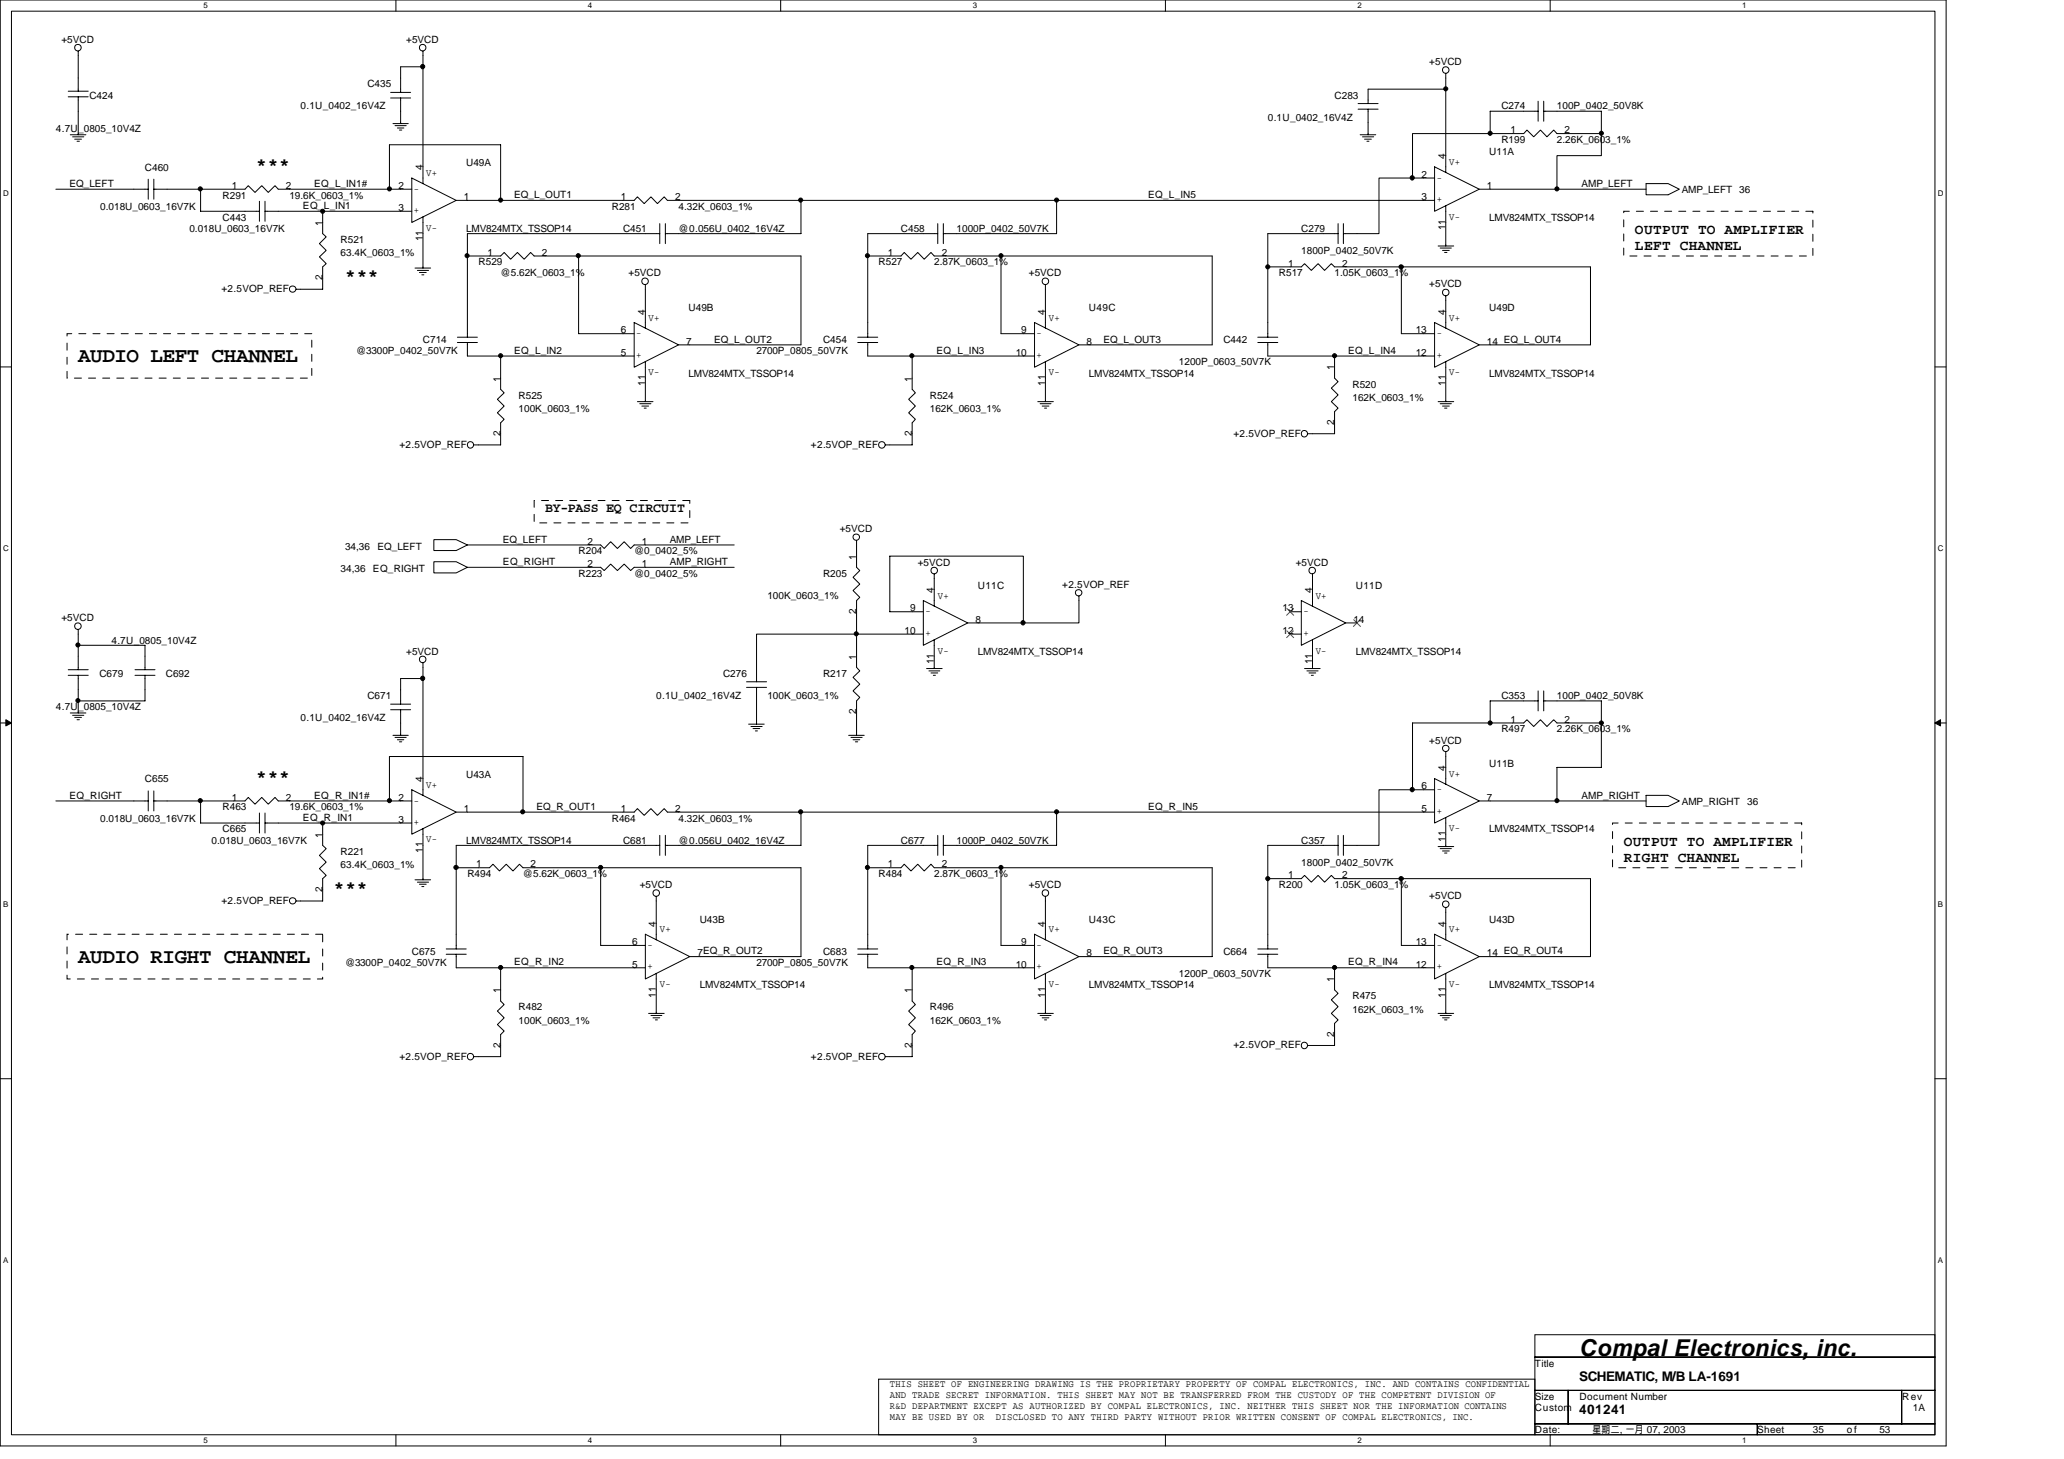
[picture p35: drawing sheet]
<svg xmlns="http://www.w3.org/2000/svg" width="297mm" height="210mm" viewBox="0 0 297 210" stroke-linecap="round" stroke-linejoin="round" font-family="sans-serif">
<defs><g id="words">
<text font-size="3.3" x="227.3" y="195.1">Compal Electronics, inc.</text>
<g font-size="3">
<text x="11.3" y="52.1">AUDIO LEFT CHANNEL</text>
<text x="11.3" y="138.5">AUDIO RIGHT CHANNEL</text>
</g>
<g font-size="2.5">
<text x="36.9" y="24.5">***</text>
<text x="49.7" y="40.5">***</text>
<text x="36.9" y="112.5">***</text>
<text x="48" y="128.5">***</text>
</g>
<g font-size="2.1">
<text x="235.3" y="33.7">OUTPUT TO AMPLIFIER</text>
<text x="235.3" y="36">LEFT CHANNEL</text>
<text x="233.7" y="121.7">OUTPUT TO AMPLIFIER</text>
<text x="233.7" y="124">RIGHT CHANNEL</text>
</g>
<g font-size="1.9">
<text x="78.4" y="73.6">BY-PASS EQ CIRCUIT</text>
<text x="227.3" y="203.4">401241</text>
<text x="227.3" y="198.6">SCHEMATIC, M/B LA-1691</text>
</g>
<g font-size="1.4">
<text x="8.8" y="6.2">+5VCD</text>
<text x="58.5" y="6.2">+5VCD</text>
<text x="205.7" y="9.4">+5VCD</text>
<text x="12.9" y="14.2">C424</text>
<text x="43.3" y="15.7">0.1U_0402_16V4Z</text>
<text x="52.9" y="12.6">C435</text>
<text x="182.5" y="17.4">0.1U_0402_16V4Z</text>
<text x="192.1" y="14.2">C283</text>
<text x="216.1" y="15.7">C274</text>
<text x="224.1" y="15.7">100P_0402_50V8K</text>
<text x="8" y="19">4.7U_0805_10V4Z</text>
<text x="67.1" y="23.9">U49A</text>
<text x="208" y="22.9" transform="rotate(-90 208 22.9)">4</text>
<text x="208.6" y="23.7">V+</text>
<text x="214.3" y="22.3">U11A</text>
<text x="216.1" y="20.6">R199</text>
<text x="217.4" y="19.2">1</text>
<text x="224.1" y="20.6">2.26K_0603_1%</text>
<text x="225.2" y="19.2">2</text>
<text x="10" y="26.9">EQ_LEFT</text>
<text x="20.9" y="24.6">C460</text>
<text x="32" y="28.6">R291</text>
<text x="33.4" y="27.2">1</text>
<text x="41.1" y="27.2">2</text>
<text x="41.7" y="28.6">19.6K_0603_1%</text>
<text x="45.2" y="26.9">EQ_L_IN1#</text>
<text x="57.4" y="27.2">2</text>
<text x="59.6" y="27.6">-</text>
<text x="60.8" y="24.5" transform="rotate(-90 60.8 24.5)">4</text>
<text x="61.3" y="25.4">V+</text>
<text x="66.8" y="28.8">1</text>
<text x="74" y="28.5">EQ_L_OUT1</text>
<text x="89.4" y="28.8">1</text>
<text x="97.2" y="28.8">2</text>
<text x="165.2" y="28.5">EQ_L_IN5</text>
<text x="204.6" y="28.8">3</text>
<text x="204.6" y="25.6">2</text>
<text x="206.8" y="29">+</text>
<text x="206.8" y="26">-</text>
<text x="214" y="27.2">1</text>
<text x="227.6" y="26.9">AMP_LEFT</text>
<text x="242" y="27.8">AMP_LEFT</text>
<text x="250.3" y="27.8">36</text>
<text x="14.4" y="30.2">0.018U_0603_16V7K</text>
<text x="27.3" y="33.4">0.018U_0603_16V7K</text>
<text x="32" y="31.7">C443</text>
<text x="43.6" y="30.1">EQ_L_IN1</text>
<text x="46.4" y="32.5" transform="rotate(-90 46.4 32.5)">1</text>
<text x="49" y="35">R521</text>
<text x="57.4" y="30.4">3</text>
<text x="59.6" y="30.6">+</text>
<text x="60.8" y="34.7" transform="rotate(-90 60.8 34.7)">11</text>
<text x="61.3" y="33.2">V-</text>
<text x="67.1" y="33.4">LMV824MTX_TSSOP14</text>
<text x="88" y="30.2">R281</text>
<text x="89.7" y="33.4">C451</text>
<text x="97.7" y="30.2">4.32K_0603_1%</text>
<text x="97.7" y="33.4">@0.056U_0402_16V4Z</text>
<text x="129.7" y="33.4">C458</text>
<text x="137.7" y="33.4">1000P_0402_50V7K</text>
<text x="187.3" y="33.4">C279</text>
<text x="208" y="33.1" transform="rotate(-90 208 33.1)">11</text>
<text x="208.6" y="31.6">V-</text>
<text x="214.3" y="31.7">LMV824MTX_TSSOP14</text>
<text x="31.9" y="42">+2.5VOP_REF</text>
<text x="46.4" y="40.3" transform="rotate(-90 46.4 40.3)">2</text>
<text x="49" y="36.9">63.4K_0603_1%</text>
<text x="68.9" y="38.2">R529</text>
<text x="70.1" y="36.8">1</text>
<text x="72" y="39.8">@5.62K_0603_1%</text>
<text x="78" y="36.8">2</text>
<text x="90.5" y="39.8">+5VCD</text>
<text x="126.4" y="38.2">R527</text>
<text x="127.8" y="36.8">1</text>
<text x="134.4" y="38.2">2.87K_0603_1%</text>
<text x="135.5" y="36.8">2</text>
<text x="148.1" y="39.8">+5VCD</text>
<text x="184.1" y="39.8">R517</text>
<text x="185.4" y="38.4">1</text>
<text x="187.3" y="36.6">1800P_0402_50V7K</text>
<text x="192.1" y="39.8">1.05K_0603_1%</text>
<text x="193.2" y="38.4">2</text>
<text x="205.7" y="41.4">+5VCD</text>
<text x="89.4" y="48">6</text>
<text x="92.8" y="45.3" transform="rotate(-90 92.8 45.3)">4</text>
<text x="93.3" y="46.1">V+</text>
<text x="99.1" y="44.7">U49B</text>
<text x="147" y="48">9</text>
<text x="150.4" y="45.3" transform="rotate(-90 150.4 45.3)">4</text>
<text x="151" y="46.1">V+</text>
<text x="156.7" y="44.7">U49C</text>
<text x="203.7" y="48">13</text>
<text x="208" y="45.3" transform="rotate(-90 208 45.3)">4</text>
<text x="208.6" y="46.1">V+</text>
<text x="214.3" y="44.7">U49D</text>
<text x="51.3" y="51">@3300P_0402_50V7K</text>
<text x="60.9" y="49.4">C714</text>
<text x="74" y="50.9">EQ_L_IN2</text>
<text x="89.4" y="51.2">5</text>
<text x="91.6" y="51.4">+</text>
<text x="91.6" y="48.4">-</text>
<text x="98.8" y="49.6">7</text>
<text x="102.8" y="49.3">EQ_L_OUT2</text>
<text x="108.9" y="51">2700P_0805_50V7K</text>
<text x="118.4" y="49.4">C454</text>
<text x="134.8" y="50.9">EQ_L_IN3</text>
<text x="146.2" y="51.2">10</text>
<text x="149.2" y="51.4">+</text>
<text x="149.2" y="48.4">-</text>
<text x="156.4" y="49.6">8</text>
<text x="158.8" y="49.3">EQ_L_OUT3</text>
<text x="169.7" y="52.6">1200P_0603_50V7K</text>
<text x="176.1" y="49.4">C442</text>
<text x="192" y="53.3" transform="rotate(-90 192 53.3)">1</text>
<text x="194" y="50.9">EQ_L_IN4</text>
<text x="203.7" y="51.2">12</text>
<text x="206.8" y="51.4">+</text>
<text x="206.8" y="48.4">-</text>
<text x="214" y="49.6">14 EQ_L_OUT4</text>
<text x="72" y="54.9" transform="rotate(-90 72 54.9)">1</text>
<text x="74.6" y="57.4">R525</text>
<text x="74.6" y="59.3">100K_0603_1%</text>
<text x="92.8" y="55.5" transform="rotate(-90 92.8 55.5)">11</text>
<text x="93.3" y="54">V-</text>
<text x="99.1" y="54.2">LMV824MTX_TSSOP14</text>
<text x="131.2" y="54.9" transform="rotate(-90 131.2 54.9)">1</text>
<text x="133.8" y="57.4">R524</text>
<text x="133.8" y="59.3">162K_0603_1%</text>
<text x="150.4" y="55.5" transform="rotate(-90 150.4 55.5)">11</text>
<text x="151" y="54">V-</text>
<text x="156.7" y="54.2">LMV824MTX_TSSOP14</text>
<text x="194.6" y="55.8">R520</text>
<text x="194.6" y="57.7">162K_0603_1%</text>
<text x="208" y="55.5" transform="rotate(-90 208 55.5)">11</text>
<text x="208.6" y="54">V-</text>
<text x="214.3" y="54.2">LMV824MTX_TSSOP14</text>
<text x="57.5" y="64.4">+2.5VOP_REF</text>
<text x="72" y="62.7" transform="rotate(-90 72 62.7)">2</text>
<text x="116.7" y="64.4">+2.5VOP_REF</text>
<text x="131.2" y="62.7" transform="rotate(-90 131.2 62.7)">2</text>
<text x="177.5" y="62.8">+2.5VOP_REF</text>
<text x="192" y="61.1" transform="rotate(-90 192 61.1)">2</text>
<text x="120.9" y="76.6">+5VCD</text>
<text x="49" y="82.3">34,36</text>
<text x="49.7" y="79.1">34,36</text>
<text x="53.7" y="82.3">EQ_RIGHT</text>
<text x="54.3" y="79.1">EQ_LEFT</text>
<text x="72.4" y="78.1">EQ_LEFT</text>
<text x="72.4" y="81.3">EQ_RIGHT</text>
<text x="83.3" y="79.8">R204</text>
<text x="83.3" y="83">R223</text>
<text x="84.5" y="78.4">2</text>
<text x="84.5" y="81.6">2</text>
<text x="91.3" y="79.8">@0_0402_5%</text>
<text x="91.3" y="83">@0_0402_5%</text>
<text x="92.4" y="78.4">1</text>
<text x="92.4" y="81.6">1</text>
<text x="96.4" y="78.1">AMP_LEFT</text>
<text x="96.4" y="81.3">AMP_RIGHT</text>
<text x="118.4" y="83">R205</text>
<text x="123.2" y="80.5" transform="rotate(-90 123.2 80.5)">1</text>
<text x="132.1" y="81.4">+5VCD</text>
<text x="186.5" y="81.4">+5VCD</text>
<text x="8.8" y="89.4">+5VCD</text>
<text x="110.4" y="86.2">100K_0603_1%</text>
<text x="123.2" y="88.3" transform="rotate(-90 123.2 88.3)">2</text>
<text x="131" y="88">9</text>
<text x="133.2" y="88.4">-</text>
<text x="134.4" y="85.3" transform="rotate(-90 134.4 85.3)">4</text>
<text x="135" y="86.1">V+</text>
<text x="140.4" y="89.6">8</text>
<text x="140.7" y="84.8">U11C</text>
<text x="152.9" y="84.6">+2.5VOP_REF</text>
<text x="184.6" y="88">13</text>
<text x="187.6" y="88.4">-</text>
<text x="188.8" y="85.3" transform="rotate(-90 188.8 85.3)">4</text>
<text x="189.4" y="86.1">V+</text>
<text x="194.8" y="89.6">14</text>
<text x="195.1" y="84.8">U11D</text>
<text x="16" y="92.6">4.7U_0805_10V4Z</text>
<text x="58.5" y="94.2">+5VCD</text>
<text x="123.2" y="94.9" transform="rotate(-90 123.2 94.9)">1</text>
<text x="130.2" y="91.2">10</text>
<text x="133.2" y="91.4">+</text>
<text x="134.4" y="95.5" transform="rotate(-90 134.4 95.5)">11</text>
<text x="135" y="94">V-</text>
<text x="140.7" y="94.2">LMV824MTX_TSSOP14</text>
<text x="184.6" y="91.2">12</text>
<text x="187.6" y="91.4">+</text>
<text x="188.8" y="95.5" transform="rotate(-90 188.8 95.5)">11</text>
<text x="189.4" y="94">V-</text>
<text x="195.1" y="94.2">LMV824MTX_TSSOP14</text>
<text x="14.3" y="97.4">C679</text>
<text x="23.9" y="97.4">C692</text>
<text x="52.9" y="100.6">C671</text>
<text x="94.4" y="100.6">0.1U_0402_16V4Z</text>
<text x="104.1" y="97.4">C276</text>
<text x="110.4" y="100.6">100K_0603_1%</text>
<text x="118.4" y="97.4">R217</text>
<text x="216.1" y="100.6">C353</text>
<text x="224.1" y="100.6">100P_0402_50V8K</text>
<text x="8" y="102.2">4.7U_0805_10V4Z</text>
<text x="43.3" y="103.8">0.1U_0402_16V4Z</text>
<text x="123.2" y="102.7" transform="rotate(-90 123.2 102.7)">2</text>
<text x="205.7" y="107">+5VCD</text>
<text x="216.1" y="105.4">R497</text>
<text x="217.4" y="104">1</text>
<text x="224.1" y="105.4">2.26K_0603_1%</text>
<text x="225.2" y="104">2</text>
<text x="20.9" y="112.6">C655</text>
<text x="60.8" y="112.5" transform="rotate(-90 60.8 112.5)">4</text>
<text x="61.3" y="113.4">V+</text>
<text x="67.1" y="111.9">U43A</text>
<text x="204.6" y="113.6">6</text>
<text x="208" y="110.9" transform="rotate(-90 208 110.9)">4</text>
<text x="208.6" y="111.8">V+</text>
<text x="214.3" y="110.3">U11B</text>
<text x="10" y="114.9">EQ_RIGHT</text>
<text x="14.4" y="118.2">0.018U_0603_16V7K</text>
<text x="32" y="119.8">C665</text>
<text x="32" y="116.6">R463</text>
<text x="33.4" y="115.2">1</text>
<text x="41.1" y="115.2">2</text>
<text x="41.7" y="116.6">19.6K_0603_1%</text>
<text x="43.6" y="118.1">EQ_R_IN1</text>
<text x="45.2" y="114.9">EQ_R_IN1#</text>
<text x="57.4" y="118.4">3</text>
<text x="57.4" y="115.2">2</text>
<text x="59.6" y="118.7">+</text>
<text x="59.6" y="115.6">-</text>
<text x="66.8" y="116.8">1</text>
<text x="77.2" y="116.5">EQ_R_OUT1</text>
<text x="88" y="118.2">R464</text>
<text x="89.4" y="116.8">1</text>
<text x="97.2" y="116.8">2</text>
<text x="97.7" y="118.2">4.32K_0603_1%</text>
<text x="165.2" y="116.5">EQ_R_IN5</text>
<text x="204.6" y="116.8">5</text>
<text x="206.8" y="117.1">+</text>
<text x="206.8" y="114">-</text>
<text x="208.6" y="119.6">V-</text>
<text x="214" y="115.2">7</text>
<text x="214.3" y="119.8">LMV824MTX_TSSOP14</text>
<text x="227.6" y="114.9">AMP_RIGHT</text>
<text x="242" y="115.8">AMP_RIGHT</text>
<text x="251.5" y="115.8">36</text>
<text x="30.4" y="121.4">0.018U_0603_16V7K</text>
<text x="46.4" y="120.5" transform="rotate(-90 46.4 120.5)">1</text>
<text x="49" y="123">R221</text>
<text x="49" y="124.9">63.4K_0603_1%</text>
<text x="60.8" y="122.7" transform="rotate(-90 60.8 122.7)">11</text>
<text x="61.3" y="121.2">V-</text>
<text x="67.1" y="121.4">LMV824MTX_TSSOP14</text>
<text x="68.5" y="124.8">1</text>
<text x="76.4" y="124.8">2</text>
<text x="89.7" y="121.4">C681</text>
<text x="97.7" y="121.4">@0.056U_0402_16V4Z</text>
<text x="127.8" y="124.8">1</text>
<text x="129.7" y="121.4">C677</text>
<text x="135.5" y="124.8">2</text>
<text x="137.7" y="121.4">1000P_0402_50V7K</text>
<text x="187.3" y="121.4">C357</text>
<text x="187.3" y="124.6">1800P_0402_50V7K</text>
<text x="208" y="121.1" transform="rotate(-90 208 121.1)">11</text>
<text x="31.9" y="130">+2.5VOP_REF</text>
<text x="46.4" y="128.3" transform="rotate(-90 46.4 128.3)">2</text>
<text x="67.3" y="126.2">R494</text>
<text x="75.3" y="126.2">@5.62K_0603_1%</text>
<text x="92.1" y="127.8">+5VCD</text>
<text x="126.4" y="126.2">R484</text>
<text x="134.4" y="126.2">2.87K_0603_1%</text>
<text x="148.1" y="127.8">+5VCD</text>
<text x="184.1" y="127.8">R200</text>
<text x="185.4" y="126.4">1</text>
<text x="192.1" y="127.8">1.05K_0603_1%</text>
<text x="193.2" y="126.4">2</text>
<text x="205.7" y="129.4">+5VCD</text>
<text x="59.3" y="137.4">C675</text>
<text x="91" y="136">6</text>
<text x="93.2" y="136.4">-</text>
<text x="94.4" y="133.3" transform="rotate(-90 94.4 133.3)">4</text>
<text x="95" y="134.2">V+</text>
<text x="100.4" y="137.6">7EQ_R_OUT2</text>
<text x="100.7" y="132.8">U43B</text>
<text x="118.4" y="137.4">C683</text>
<text x="147" y="136">9</text>
<text x="149.2" y="136.4">-</text>
<text x="150.4" y="133.3" transform="rotate(-90 150.4 133.3)">4</text>
<text x="151" y="134.2">V+</text>
<text x="156.4" y="137.6">8</text>
<text x="156.7" y="132.8">U43C</text>
<text x="158.8" y="137.3">EQ_R_OUT3</text>
<text x="176.1" y="137.4">C664</text>
<text x="203.7" y="136">13</text>
<text x="206.8" y="136.4">-</text>
<text x="208" y="133.3" transform="rotate(-90 208 133.3)">4</text>
<text x="208.6" y="134.2">V+</text>
<text x="214" y="137.6">14 EQ_R_OUT4</text>
<text x="214.3" y="132.8">U43D</text>
<text x="49.7" y="139">@3300P_0402_50V7K</text>
<text x="72" y="142.9" transform="rotate(-90 72 142.9)">1</text>
<text x="74" y="138.9">EQ_R_IN2</text>
<text x="91" y="139.2">5</text>
<text x="93.2" y="139.4">+</text>
<text x="94.4" y="143.6" transform="rotate(-90 94.4 143.6)">11</text>
<text x="95" y="142">V-</text>
<text x="100.7" y="142.2">LMV824MTX_TSSOP14</text>
<text x="108.9" y="139">2700P_0805_50V7K</text>
<text x="131.2" y="142.9" transform="rotate(-90 131.2 142.9)">1</text>
<text x="134.8" y="138.9">EQ_R_IN3</text>
<text x="146.2" y="139.2">10</text>
<text x="149.2" y="139.4">+</text>
<text x="150.4" y="143.6" transform="rotate(-90 150.4 143.6)">11</text>
<text x="151" y="142">V-</text>
<text x="156.7" y="142.2">LMV824MTX_TSSOP14</text>
<text x="169.7" y="140.6">1200P_0603_50V7K</text>
<text x="192" y="141.3" transform="rotate(-90 192 141.3)">1</text>
<text x="194" y="138.9">EQ_R_IN4</text>
<text x="194.6" y="143.8">R475</text>
<text x="203.7" y="139.2">12</text>
<text x="206.8" y="139.4">+</text>
<text x="208" y="143.6" transform="rotate(-90 208 143.6)">11</text>
<text x="208.6" y="142">V-</text>
<text x="214.3" y="142.2">LMV824MTX_TSSOP14</text>
<text x="74.6" y="145.4">R482</text>
<text x="74.6" y="147.3">100K_0603_1%</text>
<text x="133.8" y="145.4">R496</text>
<text x="133.8" y="147.3">162K_0603_1%</text>
<text x="192" y="149.1" transform="rotate(-90 192 149.1)">2</text>
<text x="194.6" y="145.7">162K_0603_1%</text>
<text x="57.5" y="152.4">+2.5VOP_REF</text>
<text x="72" y="150.7" transform="rotate(-90 72 150.7)">2</text>
<text x="116.7" y="152.4">+2.5VOP_REF</text>
<text x="131.2" y="150.7" transform="rotate(-90 131.2 150.7)">2</text>
<text x="177.5" y="150.8">+2.5VOP_REF</text>
<text x="220.9" y="196.6">Title</text>
<text x="128.1" y="199.6">THIS SHEET OF ENGINEERING DRAWING IS THE PROPRIETARY PROPERTY OF COMPAL ELECTRONICS, INC. AND CONTAINS CONFIDENTIAL</text>
<text x="128.1" y="201.2">AND TRADE SECRET INFORMATION. THIS SHEET MAY NOT BE TRANSFERRED FROM THE CUSTODY OF THE COMPETENT DIVISION OF</text>
<text x="128.1" y="202.7">R&amp;D DEPARTMENT EXCEPT AS AUTHORIZED BY COMPAL ELECTRONICS, INC. NEITHER THIS SHEET NOR THE INFORMATION CONTAINS</text>
<text x="220.9" y="201.4">Size</text>
<text x="220.9" y="203">Custom</text>
<text x="227.3" y="201.4">Document Number</text>
<text x="273.8" y="201.4">Rev</text>
<text x="275.3" y="203">1A</text>
<text x="128.1" y="204.3">MAY BE USED BY OR</text>
<text x="143.3" y="204.3">DISCLOSED TO ANY THIRD PARTY WITHOUT PRIOR WRITTEN CONSENT OF COMPAL ELECTRONICS, INC.</text>
<text x="220.9" y="206.2">Date:</text>
<text x="229.2" y="206.2">星期二 一月 07, 2003</text>
<text x="233.1" y="206.2">,</text>
<text x="252.9" y="206.2">Sheet</text>
<text x="260.9" y="206.2">35</text>
<text x="265.8" y="206.2">of</text>
<text x="270.5" y="206.2">53</text>
</g>
<g font-size="1.1">
<text x="29.3" y="1.1">5</text>
<text x="84.6" y="1.1">4</text>
<text x="140" y="1.1">3</text>
<text x="195.4" y="1.1">2</text>
<text x="250.7" y="1.1">1</text>
<text x=".5" y="28.2">D</text>
<text x="278.9" y="28.2">D</text>
<text x=".5" y="79.3">C</text>
<text x="278.9" y="79.3">C</text>
<text x=".5" y="130.6">B</text>
<text x="278.9" y="130.6">B</text>
<text x=".5" y="181.7">A</text>
<text x="278.9" y="181.7">A</text>
<text x="29.3" y="207.6">5</text>
<text x="84.6" y="207.6">4</text>
<text x="140" y="207.6">3</text>
<text x="195.4" y="207.6">2</text>
<text x="250.7" y="207.6">1</text>
</g>
</g></defs>
<path d="M0 0h280.1v208h-280.1zM1.6 1.6h276.9v204.8h-276.9z" fill="none" stroke="#000" stroke-width=".14"/>
<g fill="#fff">
<path d="M29.3 .2h.6v1.2h-.6z"/>
<path d="M29.3 206.6h.6v1.2h-.6z"/>
</g>
<path d="M57 0v1.6M57 206.4v1.6" fill="none" stroke="#000" stroke-width=".14"/>
<g fill="#fff">
<path d="M84.6 .2h.6v1.2h-.6z"/>
<path d="M84.6 206.6h.6v1.2h-.6z"/>
</g>
<path d="M112.3 0v1.6M112.3 206.4v1.6" fill="none" stroke="#000" stroke-width=".14"/>
<g fill="#fff">
<path d="M140 .2h.6v1.2h-.6z"/>
<path d="M140 206.6h.6v1.2h-.6z"/>
</g>
<path d="M167.7 0v1.6M167.7 206.4v1.6" fill="none" stroke="#000" stroke-width=".14"/>
<g fill="#fff">
<path d="M195.4 .2h.6v1.2h-.6z"/>
<path d="M195.4 206.6h.6v1.2h-.6z"/>
</g>
<path d="M223.1 0v1.6M223.1 206.4v1.6" fill="none" stroke="#000" stroke-width=".14"/>
<g fill="#fff">
<path d="M250.7 .2h.6v1.2h-.6z"/>
<path d="M250.7 206.6h.6v1.2h-.6z"/>
<path d="M.5 27.2h.7v1.2h-.7z"/>
<path d="M278.9 27.2h.8v1.2h-.8z"/>
<path d="M.5 78.4h.7v1.1h-.7z"/>
<path d="M278.9 78.4h.8v1.1h-.8z"/>
</g>
<path d="M0 52.8h1.6M278.5 52.8h1.6" fill="none" stroke="#000" stroke-width=".14"/>
<g fill="#fff">
<path d="M.5 129.6h.7v1.2h-.7z"/>
<path d="M278.9 129.6h.7v1.2h-.7z"/>
</g>
<path d="M0 104h1.6M278.5 104h1.6" fill="none" stroke="#000" stroke-width=".14"/>
<path d="M.8 103.5l.8 .5-.8 .4zM278.5 104l.8-.5v.9z" fill="#000" stroke="#000" stroke-width=".14"/>
<g fill="#fff">
<path d="M.5 180.8h.7v1.1h-.7z"/>
<path d="M278.9 180.8h.7v1.1h-.7z"/>
</g>
<g fill="none" stroke="#000" stroke-width=".14">
<path d="M9.8 13.9h2.9M9.8 13.1h2.9M10.1 19.4h2.3M10.5 19.7h1.6M11.3 7.4v5.7M11.3 13.9v5.5M56.2 13.3h2.9M56.2 14.1h2.9M56.6 17.8h2.2M56.9 18.1h1.6M57.2 18.4h.9M57.5 18.7h.3"/>
<path d="M57.7 14.1v3.7M60.9 7.4v19M60.9 9.6h-3.2v3.7M195.4 14.9h2.9M195.4 15.7h2.9M195.7 19.4h2.3M196.1 19.7h1.6M196.9 14.9v-2.1h11.2v12M196.9 15.7v3.7M208.1 10.6v2.2M214.5 19.2h-11.2v6.4M214.5 19.2h4.8l.4-.5 1 1 1-1 .9 1 1-1 .5 .5h6.4"/>
<path d="M221.4 16h-6.9v3.2M221.4 14.6v2.8M222.2 16h8.3v3.2M222.2 14.6v2.8M230.5 19.2v3.2h-6.4v4.8M8 27.2h13.3M10.7 20h1M11.1 20.3h.3M21.3 25.8v2.9M22.1 27.2h6.8v3.2h8.4M22.1 25.8v2.9M28.9 27.2h6.4l.4-.5 1 1 1-1 .9 1 1-1 .4 .5h19.3"/>
<path d="M37.3 29v2.8M38.1 30.4h8.3v3.2l.5 .5-.9 1 .9 .9-.9 1 .9 .9-.5 .5v3.2h-3.8M38.1 29v2.8M46.4 30.4h12.9M56 27.2v-6.4h16v8M59.3 25.6l6.4 3.2-6.4 3.2zM59.7 38.6h2.3M60.1 38.9h1.6M60.4 39.2h.9M60.7 39.5h.3M60.9 31.2v7.4M65.7 28.8h25.6l.4-.5 1 1 1-1 .9 1 1-1 .5 .5h19.2v4.8h-19.5"/>
<path d="M67.3 36.8v11.7M83.3 36.8v11.2h8M95 33.6h-27.7v3.2h4.7l.6-.5 .9 1 1-1 .9 1 1-1 .5 .5h38.4v12.8h-17.6M95 32.2v2.9M95.8 32.2v2.9M115.3 28.8h36.8v4.8h-16.3M124.9 36.8v11.7M135 33.6h-10.1v3.2h4.8l.4-.5 1 1 1-1 .9 1 1-1 .4 .5h40.1v12.8h-19.2M135 32.2v2.9M135.8 32.2v2.9M144.1 36.8v11.2h4.8M152.1 28.8h54.4"/>
<path d="M182.5 38.4h4.8l.4-.5 1 1 1-1 .9 1 1-1 .5 .5h36.8v11.2h-16M192.6 33.6h-10.1v14.9M192.6 32.2v2.9M193.3 32.2v2.9M196.4 20h1M196.7 20.3h.3M201.7 38.4v9.6h4.8M203.3 25.6h-4.8v8h-5.2M203.3 25.6h3.2M206.5 24l6.4 3.2-6.4 3.2zM207 35.4h2.2M207.3 35.7h1.6"/>
<path d="M207.6 36h1M207.9 36.3h.3M208.1 29.6v5.8M212.9 27.2h24M236.9 26.4h3.2l1.6 .8-1.6 .8h-3.2zM65.8 48.5h2.9M65.8 49.3h2.9M67.3 49.3v1.9h24M72 51.2v4.8l.6 .5-1 .9 1 1-1 1 1 .9-.6 .5v3.2h-3.8M91.3 46.4l6.4 3.2-6.4 3.2zM91.7 57.8h2.3M92.1 58.1h1.6"/>
<path d="M92.4 58.4h.9M92.7 58.7h.3M92.9 41v6.2M92.9 52v5.8M123.4 48.5h2.9M123.4 49.3h2.9M124.9 49.3v1.9h24M131.3 51.2v4.8l.4 .5-.9 .9 .9 1-.9 1 .9 .9-.4 .5v3.2h-3.9M148.9 46.4l6.4 3.2-6.4 3.2zM149.3 57.8h2.3M149.7 58.1h1.6M150 58.4h1"/>
<path d="M150.3 58.7h.3M150.4 41v6.2M150.4 52v5.8M181 48.5h2.9M181 49.3h2.9M182.5 49.3v1.9h9.6v3.2l.5 .5-1 .9 1 1-1 1 1 .9-.5 .5v3.2h-3.9M192.1 51.2h14.4M206.5 46.4l6.4 3.2-6.4 3.2zM207 57.8h2.2M207.3 58.1h1.6M207.6 58.4h1M207.9 58.7h.3"/>
<path d="M208.1 42.6v4.6M208.1 52v5.8M62.4 77.6h3.3l1.6 .8-1.6 .8h-3.3zM67.3 78.4h19.1l.5 .5 1-1 1 1 .9-1 1 1 .5-.5h14.4M123.3 77.8v3.8l.4 .5-.9 1 .9 .9-.9 1 .9 .9-.4 .5v4.8h9.6M9.8 97.2h2.9M9.8 96.4h2.9M11.3 90.6v2.2h9.6v3.6M11.3 92.8v3.6M11.3 97.2v5.4M19.4 97.2h2.9M19.4 96.4h2.9"/>
<path d="M20.9 97.2v3.6h-9.6M60.9 95.4v19M60.9 97.6h-3.2v3.7M62.4 80.8h3.3l1.6 .8-1.6 .8h-3.3zM67.3 81.6h19.1l.5 .5 1-.9 1 .9 .9-.9 1 .9 .5-.5h14.4M107.4 98.1h2.9M107.4 98.9h2.9M108.9 98.1v-6.9h14.4v4.8l.4 .5-.9 1 .9 .9-.9 1 .9 .9-.4 .5v5M108.9 98.9v5.3M132.9 88h-4.8v-8h19.2v9.6h-8M132.9 86.4l6.4 3.2-6.4 3.2zM133.3 96.2h2.3"/>
<path d="M133.7 96.5h1.6M134 96.8h1M134.3 97.2h.3M134.4 82.6v4.6M134.4 92v4.2M155.3 85.8v3.8h-8M185.7 88h1.6M185.7 91.2h1.6M187.3 86.4l6.4 3.2-6.4 3.2zM187.7 96.2h2.3M188.1 96.5h1.6M188.4 96.8h1"/>
<path d="M188.7 97.2h.3M188.9 82.6v4.6M188.9 92v4.2M193.7 89.6h1.6M221.4 99.4v2.9M222.2 99.4v2.9M8 115.2h13.3M10.1 102.6h2.3M10.5 102.9h1.6M10.7 103.2h1M11.1 103.5h.3M21.3 113.8v2.9"/>
<path d="M22.1 115.2h6.8v3.2h8.4M22.1 113.8v2.9M28.9 115.2h6.4l.4-.5 1 1 1-1 .9 1 1-1 .4 .5h19.3M37.3 117v2.8M38.1 118.4h8.3v3.2l.5 .5-.9 1 .9 .9-.9 1 .9 .9-.5 .5v3.2h-3.8M38.1 117v2.8M46.4 118.4h12.9M56 115.2v-6.4h19.3v8M56.2 101.3h2.9M56.2 102.1h2.9M56.6 105.8h2.2M56.9 106.1h1.6"/>
<path d="M57.2 106.4h.9M57.5 106.7h.3M57.7 102.1v3.7M59.3 113.6l6.4 3.2-6.4 3.2zM60.9 119.2v7.4M65.7 116.8h25.6l.4-.5 1 1 1-1 .9 1 1-1 .5 .5h19.2v4.8h-19.5M107.7 104.2h2.3M108.1 104.5h1.6M108.4 104.8h.9M108.7 105.2h.3M115.3 116.8h36.8v4.8h-16.3M122.1 105.8h2.3"/>
<path d="M122.5 106.1h1.6M122.8 106.4h.9M123.1 106.7h.3M152.1 116.8h54.4M203.3 113.6h-4.8v8h-5.2M203.3 113.6h3.2M206.5 112l6.4 3.2-6.4 3.2zM208.1 108.2v4.6M208.1 117.6v4.2M212.9 115.2h24M221.4 100.8h-6.9v3.2M222.2 100.8h8.3v9.6h-6.4v4.8"/>
<path d="M230.5 104h-6.4l-.5-.5-1 1-.9-1-1 1-1-1-.4 .5h-16v9.6M236.9 114.4h3.2l1.6 .8-1.6 .8h-3.2zM59.7 126.6h2.3M60.1 126.9h1.6M60.4 127.2h.9M60.7 127.6h.3M64.2 136.5h2.9M64.2 137.3h2.9M65.7 137.3v1.9h27.2M65.7 124.8v11.7M72 139.2v4.8l.6 .5-1 1 1 .9-1 1 1 .9-.6 .5v3.2h-3.8M86.4 124.8v11.2h6.5"/>
<path d="M92.9 134.4l6.4 3.2-6.4 3.2zM94.4 129v6.2M95 121.6h-29.3v3.2h4.7l.5-.5 1 1 1-1 .9 1 1-1 .5 .5h40v12.8h-16M95 120.2v2.9M95.8 120.2v2.9M123.4 136.5h2.9M123.4 137.3h2.9M124.9 124.8v11.7M124.9 137.3v1.9h24M131.3 139.2v4.8l.4 .5-.9 1 .9 .9-.9 1 .9 .9-.4 .5v3.2h-3.9M135 121.6h-10.1v3.2h4.8l.4-.5 1 1 1-1 .9 1 1-1 .4 .5h40.1v12.8h-19.2M135 120.2v2.9"/>
<path d="M135.8 120.2v2.9M144.1 124.8v11.2h4.8M148.9 134.4l6.4 3.2-6.4 3.2zM150.4 129v6.2M181 136.5h2.9M181 137.3h2.9M182.5 137.3v1.9h9.6v3.2l.5 .5-1 .9 1 1-1 1 1 .9-.5 .5v3.2h-3.9M182.5 136.5v-10.1h4.8l.4-.5 1 1 1-1 .9 1 1-1 .5 .5h36.8v11.2h-16M192.1 139.2h14.4M192.6 121.6h-10.1v4.8M192.6 120.2v2.9M193.3 120.2v2.9"/>
<path d="M201.7 126.4v9.6h4.8M206.5 134.4l6.4 3.2-6.4 3.2zM207 121.8h2.2M207.3 122.1h1.6M207.6 122.4h1M207.9 122.7h.3M208.1 130.6v4.6M0 155.2h1.6M93.3 145.8h2.3M93.7 146.1h1.5M94 146.4h1M94.3 146.7h.3"/>
<path d="M94.4 140v5.8M149.3 145.8h2.3M149.7 146.1h1.6M150 146.4h1M150.3 146.7h.3M150.4 140v5.8M207 145.8h2.2M207.3 146.1h1.6M207.6 146.4h1M207.9 146.7h.3M208.1 140v5.8M278.5 155.2h1.6"/>
<path d="M126.4 198.4h94.5v8h-94.5zM220.9 192h57.6v3.2h-57.6zM220.9 195.2h57.6v4.8h-57.6zM220.9 200h4.8v4.9h-4.8zM220.9 204.9h32v1.5h-32zM225.7 200h48v4.9h-48zM252.9 204.9h25.6v1.5h-25.6zM273.7 200h4.8v4.9h-4.8z"/>
<circle cx="11.2" cy="6.9" r=".47"/>
<circle cx="60.8" cy="6.9" r=".47"/>
<circle cx="208.1" cy="10.1" r=".47"/>
<circle cx="42.1" cy="41.6" r=".46"/>
<circle cx="92.8" cy="40.5" r=".47"/>
<circle cx="150.4" cy="40.5" r=".47"/>
<circle cx="208.1" cy="42.1" r=".47"/>
<circle cx="67.7" cy="64" r=".46"/>
<circle cx="123.2" cy="77.3" r=".46"/>
<circle cx="126.9" cy="64" r=".47"/>
<circle cx="187.7" cy="62.4" r=".46"/>
<circle cx="11.2" cy="90.1" r=".47"/>
<circle cx="60.8" cy="94.9" r=".47"/>
<circle cx="134.4" cy="82.1" r=".47"/>
<circle cx="155.2" cy="85.3" r=".46"/>
<circle cx="188.8" cy="82.1" r=".47"/>
<circle cx="208.1" cy="107.7" r=".46"/>
<circle cx="42.1" cy="129.6" r=".46"/>
<circle cx="94.4" cy="128.5" r=".47"/>
<circle cx="150.4" cy="128.5" r=".47"/>
<circle cx="208.1" cy="130.1" r=".47"/>
<circle cx="67.7" cy="152" r=".46"/>
<circle cx="126.9" cy="152" r=".47"/>
<circle cx="187.7" cy="150.4" r=".46"/>
</g>
<path d="M233.7 30.4h27.2v6.4h-27.2zM9.6 48h35.3v6.4h-35.3zM76.9 72h22.4v3.2h-22.4zM232.1 118.4h27.2v6.4h-27.2zM9.6 134.4h36.8v6.4h-36.8z" fill="none" stroke="#000" stroke-width=".14" stroke-dasharray="1 1 1 1 1 1 1 1"/>
<path d="M185.2 90.8l1 .9M185.2 87.5l1 1M186.1 90.8l-.9 .9M186.1 87.5l-.9 1M194.8 89.2l1 .9M195.7 89.2l-.9 .9" fill="none" stroke="#4c4c4c" stroke-width=".14"/>
<g fill="#000" stroke="#000" stroke-width=".14">
<circle cx="60.8" cy="9.6" r=".31"/>
<circle cx="208.1" cy="12.8" r=".3"/>
<circle cx="214.5" cy="19.2" r=".3"/>
<circle cx="230.5" cy="19.2" r=".3"/>
<circle cx="28.8" cy="27.2" r=".3"/>
<circle cx="46.4" cy="30.4" r=".3"/>
<circle cx="56" cy="27.2" r=".3"/>
<circle cx="67.2" cy="36.8" r=".3"/>
<circle cx="72" cy="28.8" r=".3"/>
<circle cx="83.2" cy="36.8" r=".3"/>
<circle cx="115.2" cy="28.8" r=".3"/>
<circle cx="124.8" cy="36.8" r=".3"/>
<circle cx="144.1" cy="36.8" r=".3"/>
<circle cx="152.1" cy="28.8" r=".3"/>
<circle cx="182.5" cy="38.4" r=".3"/>
<circle cx="201.7" cy="38.4" r=".31"/>
<circle cx="203.2" cy="25.6" r=".31"/>
<circle cx="224.1" cy="27.2" r=".3"/>
<circle cx="72" cy="51.2" r=".3"/>
<circle cx="131.2" cy="51.2" r=".3"/>
<circle cx="192.1" cy="51.2" r=".3"/>
<circle cx="11.2" cy="92.8" r=".3"/>
<circle cx="60.8" cy="97.6" r=".31"/>
<circle cx="123.2" cy="91.2" r=".3"/>
<circle cx="147.2" cy="89.6" r=".31"/>
<circle cx="11.2" cy="100.8" r=".3"/>
<circle cx="28.8" cy="115.2" r=".3"/>
<circle cx="46.4" cy="118.4" r=".3"/>
<circle cx="56" cy="115.2" r=".3"/>
<circle cx="75.2" cy="116.8" r=".3"/>
<circle cx="115.2" cy="116.8" r=".3"/>
<circle cx="152.1" cy="116.8" r=".3"/>
<circle cx="203.2" cy="113.6" r=".31"/>
<circle cx="214.5" cy="104" r=".3"/>
<circle cx="224.1" cy="115.2" r=".3"/>
<circle cx="230.5" cy="104" r=".3"/>
<circle cx="65.6" cy="124.8" r=".31"/>
<circle cx="72" cy="139.2" r=".3"/>
<circle cx="86.4" cy="124.8" r=".3"/>
<circle cx="124.8" cy="124.8" r=".3"/>
<circle cx="131.2" cy="139.2" r=".3"/>
<circle cx="144.1" cy="124.8" r=".3"/>
<circle cx="182.5" cy="126.4" r=".3"/>
<circle cx="192.1" cy="139.2" r=".3"/>
<circle cx="201.7" cy="126.4" r=".31"/>
</g>
<use href="#words"/>
</svg>
